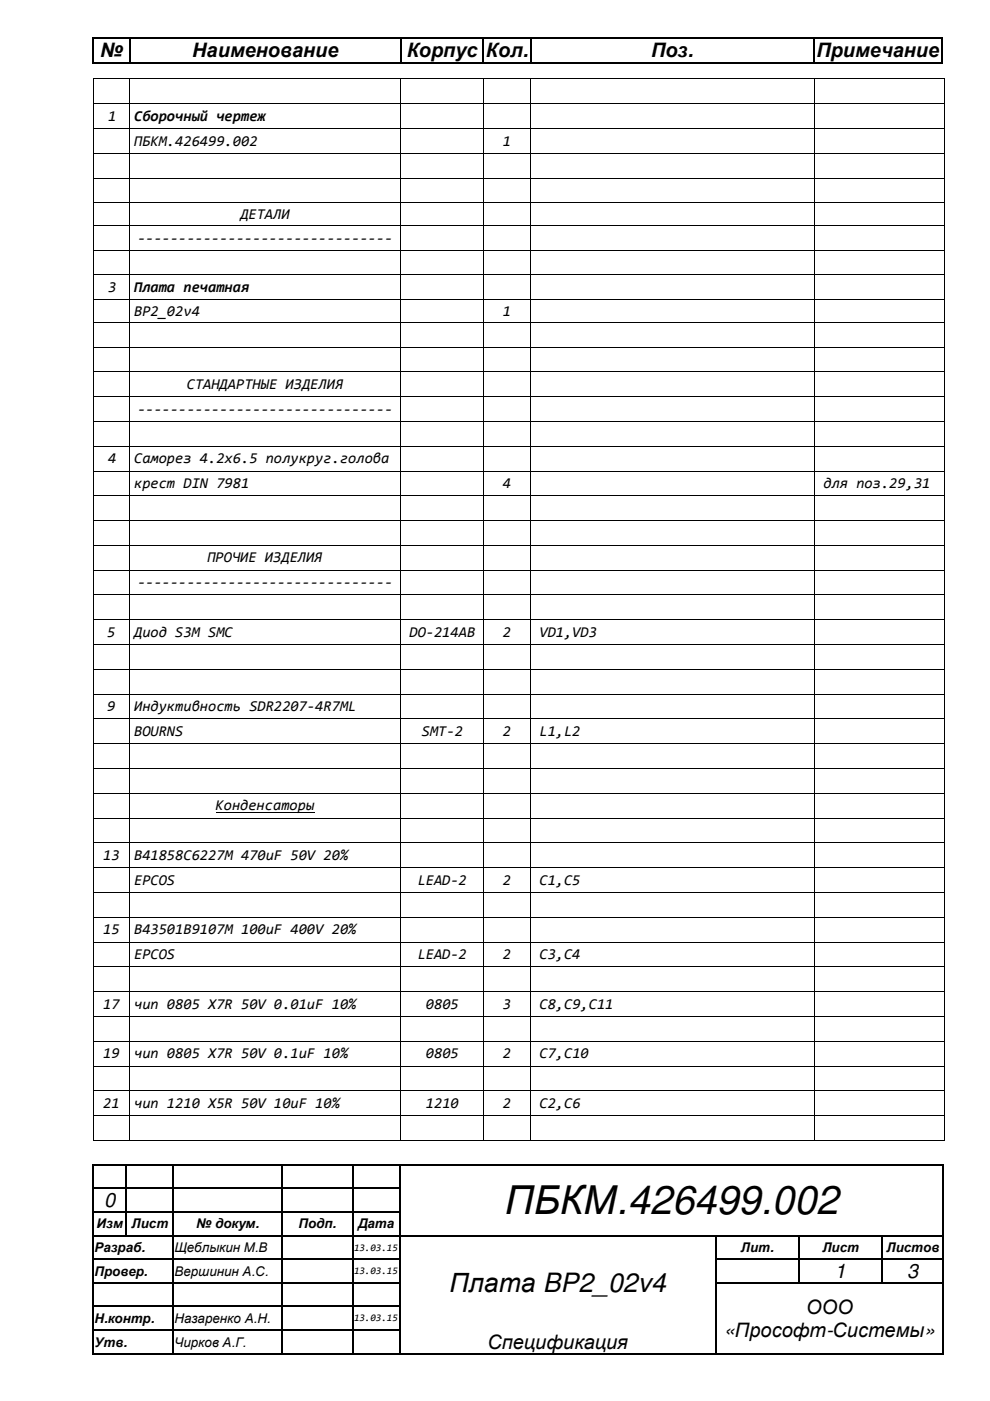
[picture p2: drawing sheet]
<svg xmlns="http://www.w3.org/2000/svg" width="210mm" height="297mm" viewBox="0 0 210 297" stroke-linecap="round" stroke-linejoin="round" font-family="sans-serif">
<defs><g id="words">
<text font-size="8.5" x="107" y="257.5">ПБКМ.426499.002</text>
<text font-size="5.6" x="95.3" y="274">Плата BP2_02v4</text>
<g font-size="4.2">
<text x="21.2" y="12.1">№</text>
<text x="40.8" y="12.1">Наименование</text>
<text x="86.2" y="12.1">Корпус</text>
<text x="103" y="12.1">Кол.</text>
<text x="138" y="12.1">Поз.</text>
<text x="173.1" y="12.1">Примечание</text>
<text x="22.1" y="255.9">0</text>
<text x="177" y="271">1</text>
<text x="192.4" y="271">3</text>
<text x="170.9" y="278.5">ООО</text>
<text x="103.3" y="286">Спецификация</text>
<text x="153.5" y="283.4">«Прософт-Системы»</text>
</g>
<g font-size="3.2">
<text x="22.9" y="25.7">1</text>
<text x="28.4" y="25.7">Сборочный чертеж</text>
<text x="28.4" y="30.9">ПБКМ.426499.002</text>
<text x="106.6" y="30.9">1</text>
<text x="51" y="46.4">ДЕТАЛИ</text>
<text x="29.1" y="51.4">-------------------------------</text>
<text x="22.9" y="61.9">3</text>
<text x="28.4" y="61.9">Плата печатная</text>
<text x="28.4" y="67">BP2_02v4</text>
<text x="106.6" y="67">1</text>
<text x="39.6" y="82.5">СТАНДАРТНЫЕ ИЗДЕЛИЯ</text>
<text x="29.1" y="87.7">-------------------------------</text>
<text x="22.9" y="98.3">4</text>
<text x="28.4" y="98.3">Саморез 4.2х6.5 полукруг.голова</text>
<text x="28.4" y="103.5">крест DIN 7981</text>
<text x="106.6" y="103.5">4</text>
<text x="174.6" y="103.5">для поз.29,31</text>
<text x="44" y="119.3">ПРОЧИЕ ИЗДЕЛИЯ</text>
<text x="29.1" y="124.5">-------------------------------</text>
<text x="22.7" y="135">5</text>
<text x="28.5" y="135">Диод S3M SMC</text>
<text x="86.8" y="135">DO-214AB</text>
<text x="106.6" y="135">2</text>
<text x="114.4" y="135">VD1,VD3</text>
<text x="22.7" y="150.8">9</text>
<text x="28.4" y="150.8">Индуктивность SDR2207-4R7ML</text>
<text x="28.4" y="156.1">BOURNS</text>
<text x="89.5" y="156.1">SMT-2</text>
<text x="106.6" y="156.1">2</text>
<text x="114.4" y="156.1">L1,L2</text>
<text x="45.7" y="171.8">Конденсаторы</text>
<text x="21.9" y="182.3">13</text>
<text x="28.4" y="182.3">B41858C6227M 470uF 50V 20%</text>
<text x="28.4" y="187.6">EPCOS</text>
<text x="88.6" y="187.6">LEAD-2</text>
<text x="106.6" y="187.6">2</text>
<text x="114.4" y="187.6">C1,C5</text>
<text x="21.9" y="198.1">15</text>
<text x="28.4" y="203.4">EPCOS</text>
<text x="28.4" y="198.1">B43501B9107M 100uF 400V 20%</text>
<text x="88.6" y="203.4">LEAD-2</text>
<text x="106.6" y="203.4">2</text>
<text x="114.4" y="203.4">C3,C4</text>
<text x="21.9" y="213.9">17</text>
<text x="28.4" y="213.9">чип 0805 X7R 50V 0.01uF 10%</text>
<text x="90.3" y="213.9">0805</text>
<text x="106.6" y="213.9">3</text>
<text x="114.4" y="213.9">C8,C9,C11</text>
<text x="21.9" y="224.4">19</text>
<text x="28.4" y="224.4">чип 0805 X7R 50V 0.1uF 10%</text>
<text x="90.3" y="224.4">0805</text>
<text x="106.6" y="224.4">2</text>
<text x="114.4" y="224.4">C7,C10</text>
<text x="21.9" y="234.9">21</text>
<text x="28.4" y="234.9">чип 1210 X5R 50V 10uF 10%</text>
<text x="90.3" y="234.9">1210</text>
<text x="106.6" y="234.9">2</text>
<text x="114.4" y="234.9">C2,C6</text>
</g>
<g font-size="2.8">
<text x="20.5" y="260.4">Изм</text>
<text x="27.9" y="260.4">Лист</text>
<text x="41.6" y="260.4">№ докум.</text>
<text x="63.3" y="260.4">Подп.</text>
<text x="75.9" y="260.4">Дата</text>
<text x="20" y="265.4">Разраб.</text>
<text x="37" y="265.4">Щеблыкин М.В</text>
<text x="157.1" y="265.4">Лит.</text>
<text x="174.4" y="265.4">Лист</text>
<text x="188" y="265.4">Листов</text>
<text x="20" y="270.5">Провер.</text>
<text x="37" y="270.5">Вершинин А.С.</text>
<text x="20" y="280.5">Н.контр.</text>
<text x="37" y="280.5">Назаренко А.Н.</text>
<text x="20" y="285.5">Утв.</text>
<text x="37" y="285.5">Чирков А.Г.</text>
</g>
<g font-size="2.1">
<text x="75.1" y="265.1">13.03.15</text>
<text x="75.1" y="270.2">13.03.15</text>
<text x="75.1" y="280.2">13.03.15</text>
</g>
</g></defs>
<g fill="#000">
<path d="M19.6 8h.3v.3h-.3zM19.6 13.2h.3v.2h-.3zM27.4 8h.2v.3h-.2zM27.4 13.2h.2v.2h-.2zM84.9 8h.2v.3h-.2zM84.9 13.2h.2v.2h-.2zM102.4 8h.2v.3h-.2zM102.4 13.2h.2v.2h-.2zM112.4 8h.2v.3h-.2zM112.4 13.2h.2v.2h-.2zM172.4 8h.2v.3h-.2zM172.4 13.2h.2v.2h-.2z"/>
<path d="M199.6 8h.3v.3h-.3zM199.6 13.2h.3v.2h-.3zM19.6 246.8h.3v.3h-.3zM19.6 251.8h.3v.3h-.3zM19.6 256.8h.3v.3h-.3zM26.6 246.8h.3v.3h-.3zM26.6 251.8h.3v.3h-.3zM26.6 256.8h.3v.3h-.3zM36.6 246.8h.3v.3h-.3zM36.6 251.8h.3v.3h-.3zM36.6 256.8h.3v.3h-.3zM59.6 246.8h.3v.3h-.3z"/>
<path d="M59.6 251.8h.3v.3h-.3zM59.6 256.8h.3v.3h-.3zM74.6 246.8h.3v.3h-.3zM74.6 251.8h.3v.3h-.3zM74.6 256.8h.3v.3h-.3zM84.6 246.8h.3v.3h-.3zM84.6 251.8h.3v.3h-.3zM84.6 256.8h.3v.3h-.3zM199.9 246.8h.3v.3h-.3zM199.9 251.8h.3v.3h-.3zM199.9 256.8h.3v.3h-.3z"/>
</g>
<g fill="none" stroke="#000" stroke-width=".25">
<path d="M19.7 8.3v4.9M19.9 8.1h7.5M19.9 13.3h7.5M27.5 8.3v4.9M27.6 8.1h57.3M27.6 13.3h57.3M85 8.3v4.9M85.1 8.1h17.3M85.1 13.3h17.3M102.5 8.3v4.9M102.6 8.1h9.8M102.6 13.3h9.8"/>
<path d="M112.5 8.3v4.9M112.6 8.1h59.8M112.6 13.3h59.8M172.5 8.3v4.9M172.6 8.1h27M172.6 13.3h27M199.7 8.3v4.9M19.7 247.1v4.7M19.7 252.1v4.7M19.7 257.1v4.7M19.9 246.9h6.7M19.9 252h6.7"/>
<path d="M19.9 257h6.7M26.8 247.1v4.7M26.8 252.1v4.7M26.8 257.1v4.7M26.9 246.9h9.7M26.9 252h9.7M26.9 257h9.7M36.7 247.1v4.7M36.7 252.1v4.7M36.7 257.1v4.7M36.9 246.9h22.7M36.9 252h22.7"/>
<path d="M36.9 257h22.7M59.7 247.1v4.7M59.7 252.1v4.7M59.7 257.1v4.7M59.9 246.9h14.7M59.9 252h14.7M59.9 257h14.7M74.8 247.1v4.7M74.8 252.1v4.7M74.8 257.1v4.7M74.9 246.9h9.7M74.9 252h9.7"/>
<path d="M74.9 257h9.7M84.8 247.1v4.7M84.8 252.1v4.7M84.8 257.1v4.7M84.9 246.9h115M200 247.1v4.7M200 252.1v4.7M200 257.1v4.7"/>
</g>
<path d="M60.3 263h14.2v3.9h-14.2z" fill-rule="evenodd" fill="#fff"/>
<g fill="#000">
<path d="M19.6 261.8h.3v.3h-.3zM19.6 266.9h.3v.2h-.3zM19.6 271.9h.3v.2h-.3zM26.6 261.8h.3v.3h-.3zM36.6 261.8h.3v.3h-.3zM36.6 266.9h.3v.2h-.3zM36.6 271.9h.3v.2h-.3zM59.6 261.8h.3v.3h-.3zM59.6 266.9h.3v.2h-.3zM59.6 271.9h.3v.2h-.3zM74.6 261.8h.3v.3h-.3zM74.6 266.9h.3v.2h-.3z"/>
<path d="M74.6 271.9h.3v.2h-.3zM84.6 261.8h.3v.3h-.3zM84.6 266.9h.3v.2h-.3zM84.6 271.9h.3v.2h-.3zM151.6 261.8h.3v.3h-.3zM151.6 266.9h.3v.2h-.3zM151.6 271.9h.3v.2h-.3zM169.3 261.8h.2v.3h-.2zM169.3 266.9h.2v.2h-.2zM169.3 271.9h.2v.2h-.2zM186.9 261.8h.3v.3h-.3zM186.9 266.9h.3v.2h-.3z"/>
<path d="M186.9 271.9h.3v.2h-.3zM199.9 261.8h.3v.3h-.3zM199.9 266.9h.3v.2h-.3zM199.9 271.9h.3v.2h-.3z"/>
</g>
<g fill="none" stroke="#000" stroke-width=".25">
<path d="M19.7 262.1v4.8M19.7 267.1v4.8M19.7 272.1v4.8M19.9 262h6.7M19.9 267h16.7M19.9 272h16.7M26.9 262h9.7M36.7 262.1v4.8M36.7 267.1v4.8M36.7 272.1v4.8M36.9 262h22.7M36.9 267h22.7"/>
<path d="M36.9 272h22.7M59.7 262.1v4.8M59.7 267.1v4.8M59.7 272.1v4.8M59.9 262h14.7M59.9 267h14.7M59.9 272h14.7M74.8 262.1v4.8M74.8 267.1v4.8M74.8 272.1v4.8M74.9 262h9.7M74.9 267h9.7"/>
<path d="M74.9 272h9.7M84.8 262.1v4.8M84.8 267.1v4.8M84.8 272.1v4.8M84.9 262h66.7M151.8 262.1v4.8M151.8 267.1v4.8M151.8 272.1v4.8M151.9 262h17.4M151.9 267h17.4M151.9 272h17.4M169.4 262.1v4.8"/>
<path d="M169.4 267.1v4.8M169.5 262h17.4M169.5 267h17.4M169.5 272h17.4M187.1 262.1v4.8M187.1 267.1v4.8M187.2 262h12.7M187.2 267h12.7M187.2 272h12.7M200 262.1v4.8M200 267.1v4.8M200 272.1v4.8"/>
</g>
<path d="M60.3 278.1h14.2v3.8h-14.2z" fill-rule="evenodd" fill="#fff"/>
<g fill="#000">
<path d="M19.6 16.6h.2v.2h-.2zM27.3 16.6h.2v.2h-.2zM84.9 16.6h.2v.2h-.2zM102.4 16.6h.1v.2h-.1zM112.4 16.6h.2v.2h-.2zM172.6 16.6h.2v.2h-.2zM200.1 16.6h.1v.2h-.1zM19.6 21.9h.2v.2h-.2zM19.6 27.2h.2v.1h-.2zM19.6 32.4h.2v.2h-.2zM19.6 37.7h.2v.1h-.2zM27.3 21.9h.2v.2h-.2z"/>
<path d="M27.3 27.2h.2v.1h-.2zM27.3 32.4h.2v.2h-.2zM27.3 37.7h.2v.1h-.2zM84.9 21.9h.2v.2h-.2zM84.9 27.2h.2v.1h-.2zM84.9 32.4h.2v.2h-.2zM84.9 37.7h.2v.1h-.2zM102.4 21.9h.1v.2h-.1zM102.4 27.2h.1v.1h-.1zM102.4 32.4h.1v.2h-.1zM102.4 37.7h.1v.1h-.1zM112.4 21.9h.2v.2h-.2z"/>
<path d="M112.4 27.2h.2v.1h-.2zM112.4 32.4h.2v.2h-.2zM112.4 37.7h.2v.1h-.2zM172.6 21.9h.2v.2h-.2zM172.6 27.2h.2v.1h-.2zM172.6 32.4h.2v.2h-.2zM172.6 37.7h.2v.1h-.2zM200.1 21.9h.1v.2h-.1zM200.1 27.2h.1v.1h-.1zM200.1 32.4h.1v.2h-.1zM200.1 37.7h.1v.1h-.1zM19.6 42.9h.2v.2h-.2z"/>
<path d="M19.6 47.7h.2v.2h-.2zM19.6 53h.2v.1h-.2zM19.6 58.2h.2v.2h-.2zM27.3 42.9h.2v.2h-.2zM27.3 47.7h.2v.2h-.2zM27.3 53h.2v.1h-.2zM27.3 58.2h.2v.2h-.2zM84.9 42.9h.2v.2h-.2zM84.9 47.7h.2v.2h-.2zM84.9 53h.2v.1h-.2zM84.9 58.2h.2v.2h-.2zM102.4 42.9h.1v.2h-.1z"/>
<path d="M102.4 47.7h.1v.2h-.1zM102.4 53h.1v.1h-.1zM102.4 58.2h.1v.2h-.1zM112.4 42.9h.2v.2h-.2zM112.4 47.7h.2v.2h-.2zM112.4 53h.2v.1h-.2zM112.4 58.2h.2v.2h-.2zM172.6 42.9h.2v.2h-.2zM172.6 47.7h.2v.2h-.2zM172.6 53h.2v.1h-.2zM172.6 58.2h.2v.2h-.2zM200.1 42.9h.1v.2h-.1z"/>
<path d="M200.1 47.7h.1v.2h-.1zM200.1 53h.1v.1h-.1zM200.1 58.2h.1v.2h-.1zM19.6 63.5h.2v.1h-.2zM19.6 68.2h.2v.2h-.2zM19.6 73.5h.2v.2h-.2zM19.6 78.7h.2v.2h-.2zM27.3 63.5h.2v.1h-.2zM27.3 68.2h.2v.2h-.2zM27.3 73.5h.2v.2h-.2zM27.3 78.7h.2v.2h-.2zM84.9 63.5h.2v.1h-.2z"/>
<path d="M84.9 68.2h.2v.2h-.2zM84.9 73.5h.2v.2h-.2zM84.9 78.7h.2v.2h-.2zM102.4 63.5h.1v.1h-.1zM102.4 68.2h.1v.2h-.1zM102.4 73.5h.1v.2h-.1zM102.4 78.7h.1v.2h-.1zM112.4 63.5h.2v.1h-.2zM112.4 68.2h.2v.2h-.2zM112.4 73.5h.2v.2h-.2zM112.4 78.7h.2v.2h-.2zM172.6 63.5h.2v.1h-.2z"/>
<path d="M172.6 68.2h.2v.2h-.2zM172.6 73.5h.2v.2h-.2zM172.6 78.7h.2v.2h-.2zM200.1 63.5h.1v.1h-.1zM200.1 68.2h.1v.2h-.1zM200.1 73.5h.1v.2h-.1zM200.1 78.7h.1v.2h-.1zM19.6 84h.2v.2h-.2zM19.6 89.2h.2v.2h-.2zM19.6 94.5h.2v.2h-.2zM19.6 99.8h.2v.1h-.2zM27.3 84h.2v.2h-.2z"/>
<path d="M27.3 89.2h.2v.2h-.2zM27.3 94.5h.2v.2h-.2zM27.3 99.8h.2v.1h-.2zM84.9 84h.2v.2h-.2zM84.9 89.2h.2v.2h-.2zM84.9 94.5h.2v.2h-.2zM84.9 99.8h.2v.1h-.2zM102.4 84h.1v.2h-.1zM102.4 89.2h.1v.2h-.1zM102.4 94.5h.1v.2h-.1zM102.4 99.8h.1v.1h-.1zM112.4 84h.2v.2h-.2z"/>
<path d="M112.4 89.2h.2v.2h-.2zM112.4 94.5h.2v.2h-.2zM112.4 99.8h.2v.1h-.2zM172.6 84h.2v.2h-.2zM172.6 89.2h.2v.2h-.2zM172.6 94.5h.2v.2h-.2zM172.6 99.8h.2v.1h-.2zM200.1 84h.1v.2h-.1zM200.1 89.2h.1v.2h-.1zM200.1 94.5h.1v.2h-.1zM200.1 99.8h.1v.1h-.1zM19.6 105h.2v.2h-.2z"/>
<path d="M19.6 110.3h.2v.1h-.2zM19.6 115.5h.2v.2h-.2zM27.3 105h.2v.2h-.2zM27.3 110.3h.2v.1h-.2zM27.3 115.5h.2v.2h-.2zM84.9 105h.2v.2h-.2zM84.9 110.3h.2v.1h-.2zM84.9 115.5h.2v.2h-.2zM102.4 105h.1v.2h-.1zM102.4 110.3h.1v.1h-.1zM102.4 115.5h.1v.2h-.1zM112.4 105h.2v.2h-.2z"/>
<path d="M112.4 110.3h.2v.1h-.2zM112.4 115.5h.2v.2h-.2zM172.6 105h.2v.2h-.2zM172.6 110.3h.2v.1h-.2zM172.6 115.5h.2v.2h-.2zM200.1 105h.1v.2h-.1zM200.1 110.3h.1v.1h-.1zM200.1 115.5h.1v.2h-.1zM19.6 120.8h.2v.1h-.2zM19.6 126h.2v.2h-.2zM19.6 131.3h.2v.2h-.2zM19.6 136.6h.2v.1h-.2z"/>
<path d="M27.3 120.8h.2v.1h-.2zM27.3 126h.2v.2h-.2zM27.3 131.3h.2v.2h-.2zM27.3 136.6h.2v.1h-.2zM84.9 120.8h.2v.1h-.2zM84.9 126h.2v.2h-.2zM84.9 131.3h.2v.2h-.2zM84.9 136.6h.2v.1h-.2zM102.4 120.8h.1v.1h-.1zM102.4 126h.1v.2h-.1zM102.4 131.3h.1v.2h-.1zM102.4 136.6h.1v.1h-.1z"/>
<path d="M112.4 120.8h.2v.1h-.2zM112.4 126h.2v.2h-.2zM112.4 131.3h.2v.2h-.2zM112.4 136.6h.2v.1h-.2zM172.6 120.8h.2v.1h-.2zM172.6 126h.2v.2h-.2zM172.6 131.3h.2v.2h-.2zM172.6 136.6h.2v.1h-.2zM200.1 120.8h.1v.1h-.1zM200.1 126h.1v.2h-.1zM200.1 131.3h.1v.2h-.1zM200.1 136.6h.1v.1h-.1z"/>
<path d="M19.6 141.8h.2v.2h-.2zM19.6 147.1h.2v.1h-.2zM19.6 152.3h.2v.2h-.2zM19.6 157.6h.2v.1h-.2zM27.3 141.8h.2v.2h-.2zM27.3 147.1h.2v.1h-.2zM27.3 152.3h.2v.2h-.2zM27.3 157.6h.2v.1h-.2zM84.9 141.8h.2v.2h-.2zM84.9 147.1h.2v.1h-.2zM84.9 152.3h.2v.2h-.2zM84.9 157.6h.2v.1h-.2z"/>
<path d="M102.4 141.8h.1v.2h-.1zM102.4 147.1h.1v.1h-.1zM102.4 152.3h.1v.2h-.1zM102.4 157.6h.1v.1h-.1zM112.4 141.8h.2v.2h-.2zM112.4 147.1h.2v.1h-.2zM112.4 152.3h.2v.2h-.2zM112.4 157.6h.2v.1h-.2zM172.6 141.8h.2v.2h-.2zM172.6 147.1h.2v.1h-.2zM172.6 152.3h.2v.2h-.2zM172.6 157.6h.2v.1h-.2z"/>
<path d="M200.1 141.8h.1v.2h-.1zM200.1 147.1h.1v.1h-.1zM200.1 152.3h.1v.2h-.1zM200.1 157.6h.1v.1h-.1zM19.6 162.9h.2v.1h-.2zM19.6 168.1h.2v.2h-.2zM19.6 173.4h.2v.1h-.2zM19.6 178.6h.2v.2h-.2zM27.3 162.9h.2v.1h-.2zM27.3 168.1h.2v.2h-.2zM27.3 173.4h.2v.1h-.2zM27.3 178.6h.2v.2h-.2z"/>
<path d="M84.9 162.9h.2v.1h-.2zM84.9 168.1h.2v.2h-.2zM84.9 173.4h.2v.1h-.2zM84.9 178.6h.2v.2h-.2zM102.4 162.9h.1v.1h-.1zM102.4 168.1h.1v.2h-.1zM102.4 173.4h.1v.1h-.1zM102.4 178.6h.1v.2h-.1zM112.4 162.9h.2v.1h-.2zM112.4 168.1h.2v.2h-.2zM112.4 173.4h.2v.1h-.2zM112.4 178.6h.2v.2h-.2z"/>
<path d="M172.6 162.9h.2v.1h-.2zM172.6 168.1h.2v.2h-.2zM172.6 173.4h.2v.1h-.2zM172.6 178.6h.2v.2h-.2zM200.1 162.9h.1v.1h-.1zM200.1 168.1h.1v.2h-.1zM200.1 173.4h.1v.1h-.1zM200.1 178.6h.1v.2h-.1zM19.6 183.9h.2v.1h-.2zM19.6 189.1h.2v.2h-.2zM19.6 194.4h.2v.2h-.2zM19.6 199.6h.2v.2h-.2z"/>
<path d="M27.3 183.9h.2v.1h-.2zM27.3 189.1h.2v.2h-.2zM27.3 194.4h.2v.2h-.2zM27.3 199.6h.2v.2h-.2zM84.9 183.9h.2v.1h-.2zM84.9 189.1h.2v.2h-.2zM84.9 194.4h.2v.2h-.2zM84.9 199.6h.2v.2h-.2zM102.4 183.9h.1v.1h-.1zM102.4 189.1h.1v.2h-.1zM102.4 194.4h.1v.2h-.1zM102.4 199.6h.1v.2h-.1z"/>
<path d="M112.4 183.9h.2v.1h-.2zM112.4 189.1h.2v.2h-.2zM112.4 194.4h.2v.2h-.2zM112.4 199.6h.2v.2h-.2zM172.6 183.9h.2v.1h-.2zM172.6 189.1h.2v.2h-.2zM172.6 194.4h.2v.2h-.2zM172.6 199.6h.2v.2h-.2zM200.1 183.9h.1v.1h-.1zM200.1 189.1h.1v.2h-.1zM200.1 194.4h.1v.2h-.1zM200.1 199.6h.1v.2h-.1z"/>
<path d="M19.6 204.9h.2v.2h-.2zM19.6 210.1h.2v.2h-.2zM19.6 215.4h.2v.2h-.2zM27.3 204.9h.2v.2h-.2zM27.3 210.1h.2v.2h-.2zM27.3 215.4h.2v.2h-.2zM84.9 204.9h.2v.2h-.2zM84.9 210.1h.2v.2h-.2zM84.9 215.4h.2v.2h-.2zM102.4 204.9h.1v.2h-.1zM102.4 210.1h.1v.2h-.1zM102.4 215.4h.1v.2h-.1z"/>
<path d="M112.4 204.9h.2v.2h-.2zM112.4 210.1h.2v.2h-.2zM112.4 215.4h.2v.2h-.2zM172.6 204.9h.2v.2h-.2zM172.6 210.1h.2v.2h-.2zM172.6 215.4h.2v.2h-.2zM200.1 204.9h.1v.2h-.1zM200.1 210.1h.1v.2h-.1zM200.1 215.4h.1v.2h-.1zM19.6 220.6h.2v.2h-.2zM19.6 225.9h.2v.2h-.2zM19.6 231.2h.2v.2h-.2z"/>
<path d="M19.6 236.4h.2v.2h-.2zM27.3 220.6h.2v.2h-.2zM27.3 225.9h.2v.2h-.2zM27.3 231.2h.2v.2h-.2zM27.3 236.4h.2v.2h-.2zM84.9 220.6h.2v.2h-.2zM84.9 225.9h.2v.2h-.2zM84.9 231.2h.2v.2h-.2zM84.9 236.4h.2v.2h-.2zM102.4 220.6h.1v.2h-.1zM102.4 225.9h.1v.2h-.1zM102.4 231.2h.1v.2h-.1z"/>
<path d="M102.4 236.4h.1v.2h-.1zM112.4 220.6h.2v.2h-.2zM112.4 225.9h.2v.2h-.2zM112.4 231.2h.2v.2h-.2zM112.4 236.4h.2v.2h-.2zM172.6 220.6h.2v.2h-.2zM172.6 225.9h.2v.2h-.2zM172.6 231.2h.2v.2h-.2zM172.6 236.4h.2v.2h-.2zM200.1 220.6h.1v.2h-.1zM200.1 225.9h.1v.2h-.1zM200.1 231.2h.1v.2h-.1z"/>
<path d="M200.1 236.4h.1v.2h-.1zM19.6 241.7h.2v.1h-.2zM27.3 241.7h.2v.1h-.2zM84.9 241.7h.2v.1h-.2zM102.4 241.7h.1v.1h-.1zM112.4 241.7h.2v.1h-.2zM172.6 241.7h.2v.1h-.2zM200.1 241.7h.1v.1h-.1zM19.6 276.9h.3v.2h-.3zM36.6 276.9h.3v.2h-.3zM59.6 276.9h.3v.2h-.3zM74.6 276.9h.3v.2h-.3z"/>
<path d="M84.6 276.9h.3v.2h-.3zM151.6 276.9h.3v.2h-.3zM199.9 276.9h.3v.2h-.3zM19.6 281.9h.3v.3h-.3zM19.6 286.9h.3v.2h-.3zM36.6 281.9h.3v.3h-.3zM36.6 286.9h.3v.2h-.3zM59.6 281.9h.3v.3h-.3zM59.6 286.9h.3v.2h-.3zM74.6 281.9h.3v.3h-.3zM74.6 286.9h.3v.2h-.3zM84.6 281.9h.3v.3h-.3z"/>
<path d="M84.6 286.9h.3v.2h-.3zM151.6 281.9h.3v.3h-.3zM151.6 286.9h.3v.2h-.3zM199.9 281.9h.3v.3h-.3zM199.9 286.9h.3v.2h-.3z"/>
</g>
<g fill="none" stroke="#000" stroke-width=".25">
<path d="M19.7 277.1v4.8M19.9 277h16.7M36.7 277.1v4.8M36.9 277h22.7M59.7 277.1v4.8M59.9 277h14.7M74.8 277.1v4.8M74.9 277h9.7M84.8 277.1v4.8M151.8 277.1v4.8M200 277.1v4.8M19.7 282.2v4.7"/>
<path d="M19.9 282h16.7M19.9 287h16.7M36.7 282.2v4.7M36.9 282h22.7M36.9 287h22.7M59.7 282.2v4.7M59.9 282h14.7M59.9 287h14.7M74.8 282.2v4.7M74.9 282h9.7M74.9 287h9.7M84.8 282.2v4.7"/>
<path d="M84.9 287h66.7M151.8 282.2v4.7M151.9 287h48M200 282.2v4.7"/>
</g>
<g fill="none" stroke="#000" stroke-width=".21">
<path d="M19.7 16.8v5.1M19.8 16.7h7.5M27.4 16.8v5.1M27.5 16.7h57.4M85 16.8v5.1M85.1 16.7h17.3M102.4 16.8v5.1M102.5 16.7h9.9M112.5 16.8v5.1M112.6 16.7h60M172.7 16.8v5.1M172.8 16.7h27.3"/>
<path d="M200.2 16.8v5.1M19.7 22.1v5.1M19.7 27.3v5.1M19.7 32.6v5.1M19.7 37.8v5.1M19.8 22h7.5M19.8 27.3h7.5M19.8 32.5h7.5M19.8 37.8h7.5M27.4 22.1v5.1M27.4 27.3v5.1M27.4 32.6v5.1"/>
<path d="M27.4 37.8v5.1M27.5 22h57.4M27.5 27.3h57.4M27.5 32.5h57.4M27.5 37.8h57.4M85 22.1v5.1M85 27.3v5.1M85 32.6v5.1M85 37.8v5.1M85.1 22h17.3M85.1 27.3h17.3M85.1 32.5h17.3"/>
<path d="M85.1 37.8h17.3M102.4 22.1v5.1M102.4 27.3v5.1M102.4 32.6v5.1M102.4 37.8v5.1M102.5 22h9.9M102.5 27.3h9.9M102.5 32.5h9.9M102.5 37.8h9.9M112.5 22.1v5.1M112.5 27.3v5.1M112.5 32.6v5.1"/>
<path d="M112.5 37.8v5.1M112.6 22h60M112.6 27.3h60M112.6 32.5h60M112.6 37.8h60M172.7 22.1v5.1M172.7 27.3v5.1M172.7 32.6v5.1M172.7 37.8v5.1M172.8 22h27.3M172.8 27.3h27.3M172.8 32.5h27.3"/>
<path d="M172.8 37.8h27.3M200.2 22.1v5.1M200.2 27.3v5.1M200.2 32.6v5.1M200.2 37.8v5.1M19.7 43.1v4.6M19.7 47.9v5.1M19.7 53.1v5.1M19.7 58.4v5.1M19.8 43h7.5M19.8 47.8h7.5M19.8 53h7.5"/>
<path d="M19.8 58.3h7.5M27.4 43.1v4.6M27.4 47.9v5.1M27.4 53.1v5.1M27.4 58.4v5.1M27.5 43h57.4M27.5 47.8h57.4M27.5 53h57.4M27.5 58.3h57.4M85 43.1v4.6M85 47.9v5.1M85 53.1v5.1"/>
<path d="M85 58.4v5.1M85.1 43h17.3M85.1 47.8h17.3M85.1 53h17.3M85.1 58.3h17.3M102.4 43.1v4.6M102.4 47.9v5.1M102.4 53.1v5.1M102.4 58.4v5.1M102.5 43h9.9M102.5 47.8h9.9M102.5 53h9.9"/>
<path d="M102.5 58.3h9.9M112.5 43.1v4.6M112.5 47.9v5.1M112.5 53.1v5.1M112.5 58.4v5.1M112.6 43h60M112.6 47.8h60M112.6 53h60M112.6 58.3h60M172.7 43.1v4.6M172.7 47.9v5.1M172.7 53.1v5.1"/>
<path d="M172.7 58.4v5.1M172.8 43h27.3M172.8 47.8h27.3M172.8 53h27.3M172.8 58.3h27.3M200.2 43.1v4.6M200.2 47.9v5.1M200.2 53.1v5.1M200.2 58.4v5.1M19.7 63.6v4.6M19.7 68.4v5.1M19.7 73.7v5"/>
<path d="M19.7 78.9v5.1M19.8 63.5h7.5M19.8 68.3h7.5M19.8 73.6h7.5M19.8 78.8h7.5M27.4 63.6v4.6M27.4 68.4v5.1M27.4 73.7v5M27.4 78.9v5.1M27.5 63.5h57.4M27.5 68.3h57.4M27.5 73.6h57.4"/>
<path d="M27.5 78.8h57.4M85 63.6v4.6M85 68.4v5.1M85 73.7v5M85 78.9v5.1M85.1 63.5h17.3M85.1 68.3h17.3M85.1 73.6h17.3M85.1 78.8h17.3M102.4 63.6v4.6M102.4 68.4v5.1M102.4 73.7v5"/>
<path d="M102.4 78.9v5.1M102.5 63.5h9.9M102.5 68.3h9.9M102.5 73.6h9.9M102.5 78.8h9.9M112.5 63.6v4.6M112.5 68.4v5.1M112.5 73.7v5M112.5 78.9v5.1M112.6 63.5h60M112.6 68.3h60M112.6 73.6h60"/>
<path d="M112.6 78.8h60M172.7 63.6v4.6M172.7 68.4v5.1M172.7 73.7v5M172.7 78.9v5.1M172.8 63.5h27.3M172.8 68.3h27.3M172.8 73.6h27.3M172.8 78.8h27.3M200.2 63.6v4.6M200.2 68.4v5.1M200.2 73.7v5"/>
<path d="M200.2 78.9v5.1M19.7 84.2v5M19.7 89.4v5.1M19.7 94.7v5.1M19.7 99.9v5.1M19.8 84.1h7.5M19.8 89.3h7.5M19.8 94.6h7.5M19.8 99.9h7.5M27.4 84.2v5M27.4 89.4v5.1M27.4 94.7v5.1"/>
<path d="M27.4 99.9v5.1M27.5 84.1h57.4M27.5 89.3h57.4M27.5 94.6h57.4M27.5 99.9h57.4M85 84.2v5M85 89.4v5.1M85 94.7v5.1M85 99.9v5.1M85.1 84.1h17.3M85.1 89.3h17.3M85.1 94.6h17.3"/>
<path d="M85.1 99.9h17.3M102.4 84.2v5M102.4 89.4v5.1M102.4 94.7v5.1M102.4 99.9v5.1M102.5 84.1h9.9M102.5 89.3h9.9M102.5 94.6h9.9M102.5 99.9h9.9M112.5 84.2v5M112.5 89.4v5.1M112.5 94.7v5.1"/>
<path d="M112.5 99.9v5.1M112.6 84.1h60M112.6 89.3h60M112.6 94.6h60M112.6 99.9h60M172.7 84.2v5M172.7 89.4v5.1M172.7 94.7v5.1M172.7 99.9v5.1M172.8 84.1h27.3M172.8 89.3h27.3M172.8 94.6h27.3"/>
<path d="M172.8 99.9h27.3M200.2 84.2v5M200.2 89.4v5.1M200.2 94.7v5.1M200.2 99.9v5.1M19.7 105.2v5.1M19.7 110.4v5.1M19.7 115.7v5.1M19.8 105.1h7.5M19.8 110.4h7.5M19.8 115.6h7.5M27.4 105.2v5.1"/>
<path d="M27.4 110.4v5.1M27.4 115.7v5.1M27.5 105.1h57.4M27.5 110.4h57.4M27.5 115.6h57.4M85 105.2v5.1M85 110.4v5.1M85 115.7v5.1M85.1 105.1h17.3M85.1 110.4h17.3M85.1 115.6h17.3M102.4 105.2v5.1"/>
<path d="M102.4 110.4v5.1M102.4 115.7v5.1M102.5 105.1h9.9M102.5 110.4h9.9M102.5 115.6h9.9M112.5 105.2v5.1M112.5 110.4v5.1M112.5 115.7v5.1M112.6 105.1h60M112.6 110.4h60M112.6 115.6h60M172.7 105.2v5.1"/>
<path d="M172.7 110.4v5.1M172.7 115.7v5.1M172.8 105.1h27.3M172.8 110.4h27.3M172.8 115.6h27.3M200.2 105.2v5.1M200.2 110.4v5.1M200.2 115.7v5.1M19.7 120.9v5.1M19.7 126.2v5.1M19.7 131.5v5.1M19.7 136.7v5.1"/>
<path d="M19.8 120.9h7.5M19.8 126.1h7.5M19.8 131.4h7.5M19.8 136.7h7.5M27.4 120.9v5.1M27.4 126.2v5.1M27.4 131.5v5.1M27.4 136.7v5.1M27.5 120.9h57.4M27.5 126.1h57.4M27.5 131.4h57.4M27.5 136.7h57.4"/>
<path d="M85 120.9v5.1M85 126.2v5.1M85 131.5v5.1M85 136.7v5.1M85.1 120.9h17.3M85.1 126.1h17.3M85.1 131.4h17.3M85.1 136.7h17.3M102.4 120.9v5.1M102.4 126.2v5.1M102.4 131.5v5.1M102.4 136.7v5.1"/>
<path d="M102.5 120.9h9.9M102.5 126.1h9.9M102.5 131.4h9.9M102.5 136.7h9.9M112.5 120.9v5.1M112.5 126.2v5.1M112.5 131.5v5.1M112.5 136.7v5.1M112.6 120.9h60M112.6 126.1h60M112.6 131.4h60M112.6 136.7h60"/>
<path d="M172.7 120.9v5.1M172.7 126.2v5.1M172.7 131.5v5.1M172.7 136.7v5.1M172.8 120.9h27.3M172.8 126.1h27.3M172.8 131.4h27.3M172.8 136.7h27.3M200.2 120.9v5.1M200.2 126.2v5.1M200.2 131.5v5.1M200.2 136.7v5.1"/>
<path d="M19.7 142v5.1M19.7 147.2v5.1M19.7 152.5v5.1M19.7 157.7v5.2M19.8 141.9h7.5M19.8 147.2h7.5M19.8 152.4h7.5M19.8 157.6h7.5M27.4 142v5.1M27.4 147.2v5.1M27.4 152.5v5.1M27.4 157.7v5.2"/>
<path d="M27.5 141.9h57.4M27.5 147.2h57.4M27.5 152.4h57.4M27.5 157.6h57.4M85 142v5.1M85 147.2v5.1M85 152.5v5.1M85 157.7v5.2M85.1 141.9h17.3M85.1 147.2h17.3M85.1 152.4h17.3M85.1 157.6h17.3"/>
<path d="M102.4 142v5.1M102.4 147.2v5.1M102.4 152.5v5.1M102.4 157.7v5.2M102.5 141.9h9.9M102.5 147.2h9.9M102.5 152.4h9.9M102.5 157.6h9.9M112.5 142v5.1M112.5 147.2v5.1M112.5 152.5v5.1M112.5 157.7v5.2"/>
<path d="M112.6 141.9h60M112.6 147.2h60M112.6 152.4h60M112.6 157.6h60M172.7 142v5.1M172.7 147.2v5.1M172.7 152.5v5.1M172.7 157.7v5.2M172.8 141.9h27.3M172.8 147.2h27.3M172.8 152.4h27.3M172.8 157.6h27.3"/>
<path d="M200.2 142v5.1M200.2 147.2v5.1M200.2 152.5v5.1M200.2 157.7v5.2M19.7 163v5.1M19.7 168.3v5.1M19.7 173.5v5.1M19.7 178.8v5.1M19.8 162.9h7.5M19.8 168.2h7.5M19.8 173.4h7.5M19.8 178.7h7.5"/>
<path d="M27.4 163v5.1M27.4 168.3v5.1M27.4 173.5v5.1M27.4 178.8v5.1M27.5 162.9h57.4M27.5 168.2h57.4M27.5 173.4h57.4M27.5 178.7h57.4M45.7 172.4h21M85 163v5.1M85 168.3v5.1M85 173.5v5.1"/>
<path d="M85 178.8v5.1M85.1 162.9h17.3M85.1 168.2h17.3M85.1 173.4h17.3M85.1 178.7h17.3M102.4 163v5.1M102.4 168.3v5.1M102.4 173.5v5.1M102.4 178.8v5.1M102.5 162.9h9.9M102.5 168.2h9.9M102.5 173.4h9.9"/>
<path d="M102.5 178.7h9.9M112.5 163v5.1M112.5 168.3v5.1M112.5 173.5v5.1M112.5 178.8v5.1M112.6 162.9h60M112.6 168.2h60M112.6 173.4h60M112.6 178.7h60M172.7 163v5.1M172.7 168.3v5.1M172.7 173.5v5.1"/>
<path d="M172.7 178.8v5.1M172.8 162.9h27.3M172.8 168.2h27.3M172.8 173.4h27.3M172.8 178.7h27.3M200.2 163v5.1M200.2 168.3v5.1M200.2 173.5v5.1M200.2 178.8v5.1M19.7 184v5.1M19.7 189.3v5.1M19.7 194.6v5"/>
<path d="M19.7 199.8v5.1M19.8 183.9h7.5M19.8 189.2h7.5M19.8 194.5h7.5M19.8 199.7h7.5M27.4 184v5.1M27.4 189.3v5.1M27.4 194.6v5M27.4 199.8v5.1M27.5 183.9h57.4M27.5 189.2h57.4M27.5 194.5h57.4"/>
<path d="M27.5 199.7h57.4M85 184v5.1M85 189.3v5.1M85 194.6v5M85 199.8v5.1M85.1 183.9h17.3M85.1 189.2h17.3M85.1 194.5h17.3M85.1 199.7h17.3M102.4 184v5.1M102.4 189.3v5.1M102.4 194.6v5"/>
<path d="M102.4 199.8v5.1M102.5 183.9h9.9M102.5 189.2h9.9M102.5 194.5h9.9M102.5 199.7h9.9M112.5 184v5.1M112.5 189.3v5.1M112.5 194.6v5M112.5 199.8v5.1M112.6 183.9h60M112.6 189.2h60M112.6 194.5h60"/>
<path d="M112.6 199.7h60M172.7 184v5.1M172.7 189.3v5.1M172.7 194.6v5M172.7 199.8v5.1M172.8 183.9h27.3M172.8 189.2h27.3M172.8 194.5h27.3M172.8 199.7h27.3M200.2 184v5.1M200.2 189.3v5.1M200.2 194.6v5"/>
<path d="M200.2 199.8v5.1M19.7 205.1v5M19.7 210.3v5.1M19.7 215.6v5M19.8 205h7.5M19.8 210.2h7.5M19.8 215.5h7.5M27.4 205.1v5M27.4 210.3v5.1M27.4 215.6v5M27.5 205h57.4M27.5 210.2h57.4"/>
<path d="M27.5 215.5h57.4M85 205.1v5M85 210.3v5.1M85 215.6v5M85.1 205h17.3M85.1 210.2h17.3M85.1 215.5h17.3M102.4 205.1v5M102.4 210.3v5.1M102.4 215.6v5M102.5 205h9.9M102.5 210.2h9.9"/>
<path d="M102.5 215.5h9.9M112.5 205.1v5M112.5 210.3v5.1M112.5 215.6v5M112.6 205h60M112.6 210.2h60M112.6 215.5h60M172.7 205.1v5M172.7 210.3v5.1M172.7 215.6v5M172.8 205h27.3M172.8 210.2h27.3"/>
<path d="M172.8 215.5h27.3M200.2 205.1v5M200.2 210.3v5.1M200.2 215.6v5M19.7 220.8v5.1M19.7 226.1v5.1M19.7 231.4v5M19.7 236.6v5.1M19.8 220.7h7.5M19.8 226h7.5M19.8 231.3h7.5M19.8 236.5h7.5"/>
<path d="M27.4 220.8v5.1M27.4 226.1v5.1M27.4 231.4v5M27.4 236.6v5.1M27.5 220.7h57.4M27.5 226h57.4M27.5 231.3h57.4M27.5 236.5h57.4M85 220.8v5.1M85 226.1v5.1M85 231.4v5M85 236.6v5.1"/>
<path d="M85.1 220.7h17.3M85.1 226h17.3M85.1 231.3h17.3M85.1 236.5h17.3M102.4 220.8v5.1M102.4 226.1v5.1M102.4 231.4v5M102.4 236.6v5.1M102.5 220.7h9.9M102.5 226h9.9M102.5 231.3h9.9M102.5 236.5h9.9"/>
<path d="M112.5 220.8v5.1M112.5 226.1v5.1M112.5 231.4v5M112.5 236.6v5.1M112.6 220.7h60M112.6 226h60M112.6 231.3h60M112.6 236.5h60M172.7 220.8v5.1M172.7 226.1v5.1M172.7 231.4v5M172.7 236.6v5.1"/>
<path d="M172.8 220.7h27.3M172.8 226h27.3M172.8 231.3h27.3M172.8 236.5h27.3M200.2 220.8v5.1M200.2 226.1v5.1M200.2 231.4v5M200.2 236.6v5.1M19.8 241.8h7.5M27.5 241.8h57.4M85.1 241.8h17.3M102.5 241.8h9.9"/>
<path d="M112.6 241.8h60M172.8 241.8h27.3"/>
</g>
<use href="#words"/>
</svg>
